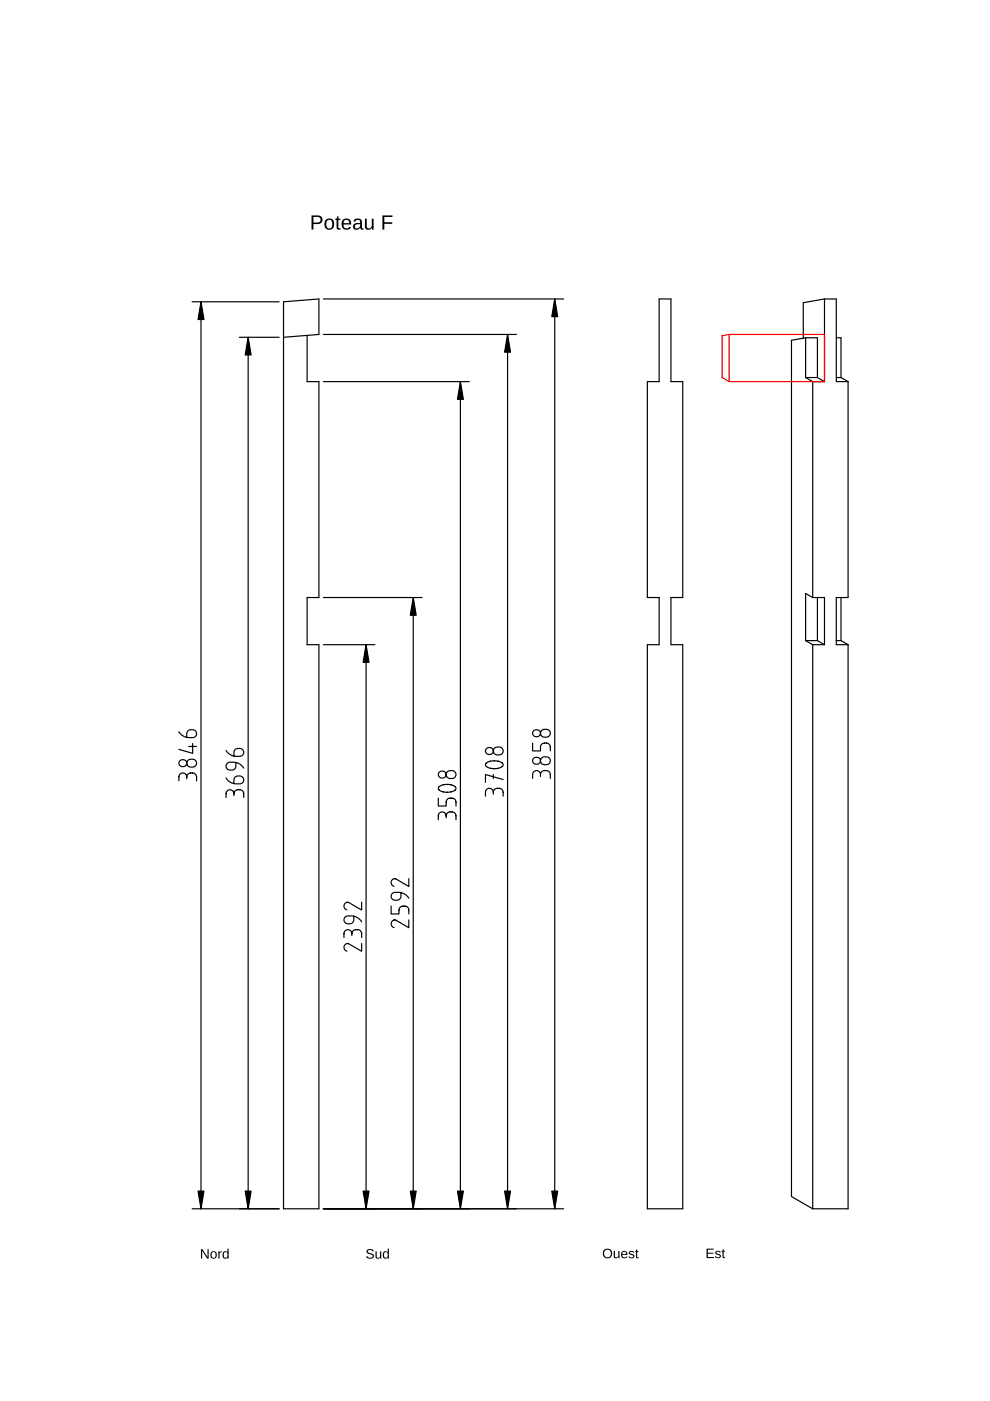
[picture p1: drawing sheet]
<svg xmlns="http://www.w3.org/2000/svg" width="210mm" height="297mm" viewBox="0 0 210 297" stroke-linecap="round" stroke-linejoin="round" font-family="sans-serif">
<g fill="none" stroke="#000" stroke-width=".25">
<path d="M40.7 64h18.5M42.6 64v192.3M50.7 71.5h8.5M52.6 71.5v184.8M65.1 71.1v9.8h2.5v45.8h-2.5v10h2.5v119.6h-7.5v-192.3l7.5-.6v7.5l-7.5 .6M68.6 63.4h50.9M68.6 70.9h40.9M107.6 70.9v185.4M117.6 63.4v192.9M139.8 63.4h2.5v17.5h2.5v45.8h-2.5v10h2.5v119.6h-7.5v-119.6h2.5v-10h-2.5v-45.8h2.5zM170.8 71.6h2.5v8.4M170.8 71.6l-3 .5v181.6l4.5 2.6"/>
<path d="M170.8 71.6v8.4M174.8 63.4h2.5v17.5h2.5M174.8 63.4v17.5M174.8 63.4l-4.5 .8v7.5M177.3 71.6h1v8.4M68.6 80.9h30.9M97.6 80.9v175.4M170.8 80h2.5M170.8 80l1.5 .9M172.3 80.9h2.5M172.3 80.9v45.8M173.3 80l1.5 .9"/>
<path d="M177.3 80h1M178.3 80l1.5 .9M179.8 80.9v45.8h-2.5v10h2.5M68.6 136.7h10.9M68.6 126.7h20.9M77.6 136.7v119.6M87.6 126.7v129.6M170.8 135.8h2.5M170.8 135.8l1.5 .9M172.3 136.7h2.5M172.3 126.7h2.5v10M172.3 136.7v119.6"/>
<path d="M172.3 126.7l-1.5-.9v10M173.3 126.7v9.1M173.3 135.8l1.5 .9M177.3 135.8h1M178.3 135.8l1.5 .9M178.3 126.7v9.1M179.8 136.7v119.6h-7.5M37.9 155.1a2.69 2.69 0 0 0 3.5 1 .89 .89 0 0 0 .1-1.1 .89 .89 0 0 0-1.1-.3 .83 .83 0 0 0-.8 .9v.7M40 158.3h1.7M40.8 157.6v2.1l-2.9-.8M47.9 159.1a2.69 2.69 0 0 0 3.5 1 .89 .89 0 0 0 .1-1.1 .89 .89 0 0 0-1.1-.3 .83 .83 0 0 0-.8 .8v.8M103.1 158.7a.82 .82 0 0 1 1.2-.1 .82 .82 0 0 1 0 1.2 .82 .82 0 0 1-1.2-.1 .73 .73 0 0 1 0-1z"/>
<path d="M104.8 158.6a.99 .99 0 0 1 1.4-.1 .99 .99 0 0 1 .2 1.3 .99 .99 0 0 1-1.3 .2 .99 .99 0 0 1-.3-1.4zM112.9 157.5v1.7h1.7v-.8a1.06 1.06 0 0 1 1-.9 1.06 1.06 0 0 1 1.1 .9v.8M113.1 154.9a.82 .82 0 0 1 1.2 0 .82 .82 0 0 1 0 1.2 .82 .82 0 0 1-1.2-.1 .73 .73 0 0 1 0-1.1zM114.8 154.9a.99 .99 0 0 1 1.4-.2 .99 .99 0 0 1 .2 1.4 .99 .99 0 0 1-1.3 .1 .99 .99 0 0 1-.3-1.3zM38.1 161.3a.82 .82 0 0 1 1.2-.1 .82 .82 0 0 1 0 1.2 .82 .82 0 0 1-1.2-.1 .73 .73 0 0 1 0-1zM39.6 164.7a.83 .83 0 0 0-.8-.8 .83 .83 0 0 0-.9 .8v.9M39.6 164.7a1.06 1.06 0 0 1 1-.8 1.06 1.06 0 0 1 1.1 .8v.9M39.6 164.7v.4M39.8 161.2a.99 .99 0 0 1 1.4-.1 .99 .99 0 0 1 .2 1.3 .99 .99 0 0 1-1.3 .2 .99 .99 0 0 1-.3-1.4zM47.9 164.9a2.69 2.69 0 0 0 3.5 1 .89 .89 0 0 0 .1-1.1 .89 .89 0 0 0-1.1-.3 .83 .83 0 0 0-.8 .9v.7M49.6 168.3a.83 .83 0 0 0-.8-.9 .83 .83 0 0 0-.9 .9v.8M49.6 168.3a1.06 1.06 0 0 1 1-.9 1.06 1.06 0 0 1 1.1 .9v.8"/>
<path d="M49.6 168.3v.4M50 161.7v.7a1.02 1.02 0 0 1-1.2 .9 1.02 1.02 0 0 1-.8-1.2l.2-.2a2.73 2.73 0 0 1 3.5 1M92.9 169.2v1.7h1.7v-.8a1.06 1.06 0 0 1 1-.9 1.06 1.06 0 0 1 1.1 .9v.8M93 166.9l1-.5 1.1-.1 1.1 .3 .4 .3 .1 .2-.2 .4-.6 .3-1.4 .2-.8-.2-.6-.3-.2-.4zM93.1 163.7a.82 .82 0 0 1 1.2-.1 .82 .82 0 0 1 0 1.2 .82 .82 0 0 1-1.2-.1 .73 .73 0 0 1 0-1zM94.6 173a.83 .83 0 0 0-.8-.9 .83 .83 0 0 0-.9 .9v.8M94.6 173a1.06 1.06 0 0 1 1-.9 1.06 1.06 0 0 1 1.1 .9v.8M94.6 173v.4M94.8 163.6a.99 .99 0 0 1 1.4-.1 .99 .99 0 0 1 .2 1.3 .99 .99 0 0 1-1.3 .2 .99 .99 0 0 1-.3-1.4zM103 161.9l1-.5 1.1-.1 1.1 .3 .4 .3 .1 .2-.2 .4-.6 .3-1.4 .2-.8-.2-.6-.3-.2-.4zM104.6 168a.83 .83 0 0 0-.8-.9 .83 .83 0 0 0-.9 .9v.8M104.6 168a1.06 1.06 0 0 1 1-.9 1.06 1.06 0 0 1 1.1 .9v.8"/>
<path d="M104.6 164.2v.9M104.6 168v.4M106.7 165.3l-3.8-1.1v1.7M113.1 160.8a.82 .82 0 0 1 1.2-.1 .82 .82 0 0 1 0 1.2 .82 .82 0 0 1-1.2-.1 .73 .73 0 0 1 0-1zM114.6 164.2a.83 .83 0 0 0-.8-.8 .83 .83 0 0 0-.9 .8v.8M114.6 164.2a1.06 1.06 0 0 1 1-.8 1.06 1.06 0 0 1 1.1 .8v.8M114.6 164.2v.4M114.8 160.7a.99 .99 0 0 1 1.4-.2 .99 .99 0 0 1 .2 1.4 .99 .99 0 0 1-1.3 .1 .99 .99 0 0 1-.3-1.3zM74.6 197.9a.83 .83 0 0 0-.8-.8 .83 .83 0 0 0-.9 .8v.9M74.6 197.9a1.06 1.06 0 0 1 1-.8 1.06 1.06 0 0 1 1.1 .8v.9M74.6 197.9v.5M75 194.2v.8a1.02 1.02 0 0 1-1.2 .9 1.02 1.02 0 0 1-.8-1.2l.2-.3a2.73 2.73 0 0 1 3.5 1"/>
<path d="M76.7 191.3v1.6l-2.8-1.6a.81 .81 0 0 0-1 .6 .81 .81 0 0 0 .7 1M82.9 192.1v1.7h1.7v-.9a1.06 1.06 0 0 1 1-.8 1.06 1.06 0 0 1 1.1 .8v.9M85 189.2v.8a1.02 1.02 0 0 1-1.2 .9 1.02 1.02 0 0 1-.8-1.2l.2-.3a2.73 2.73 0 0 1 3.5 1M86.7 195v1.7l-2.8-1.6a.81 .81 0 0 0-1 .6 .81 .81 0 0 0 .7 1M86.7 186.3v1.6l-2.8-1.6a.81 .81 0 0 0-1 .6 .81 .81 0 0 0 .7 1M76.7 200v1.7l-2.8-1.6a.81 .81 0 0 0-1 .6 .81 .81 0 0 0 .7 1M40.7 256.3h18.5M68.6 256.3h50.9"/>
</g>
<g fill="#000">
<path d="M66.1 45.7h1.2a.92 .92 0 0 1 1.1 .9 .92 .92 0 0 1-1.1 .9h-.8v1.2h-.4zM66.5 46v1.2h.8a.6 .6 0 0 0 .7-.6 .6 .6 0 0 0-.7-.6zM69.2 46.5a1.11 1.11 0 0 1 1.3 0 1.11 1.11 0 0 1 .3 1.4 1.03 1.03 0 0 1-1.2 .8 1.03 1.03 0 0 1-.8-1.2v-.4zM69.4 46.8l-.2 .5a.75 .75 0 0 0 .1 .9 .75 .75 0 0 0 .9 .1l.2-.6a.72 .72 0 0 0-.1-.9 .72 .72 0 0 0-.8-.1zM71.5 45.9h.2v.5h.5v.2h-.5v1.5l.2 .3h.3v.3h-.6l-.2-.2v-1.9h-.3v-.2h.3zM72.7 46.6a1.05 1.05 0 0 1 1.3-.2 1.05 1.05 0 0 1 .5 1.2h-1.7a.67 .67 0 0 0 .4 .8 .67 .67 0 0 0 .9-.3l.3 .1a1.11 1.11 0 0 1-1.5 .4 1.11 1.11 0 0 1-.4-1.5zM73.1 46.8l-.3 .5h1.3a.63 .63 0 0 0-.3-.6 .63 .63 0 0 0-.7 .1zM75.1 46.6a.99 .99 0 0 1 1.6 .5l.1 1.1 .3 .2a.34 .34 0 0 1-.3 .3 .34 .34 0 0 1-.3-.1l-.1-.4a.77 .77 0 0 1-1 .6 .77 .77 0 0 1-.5-1 .77 .77 0 0 1 .9-.5h.6a.52 .52 0 0 0-.4-.7 .52 .52 0 0 0-.6 .4l-.4-.1zM75.4 47.7a.5 .5 0 0 0 .2 .8 .5 .5 0 0 0 .7-.4l.1-.6zM77.4 46.4h.4v1.4a.55 .55 0 0 0 .6 .6 .55 .55 0 0 0 .4-.7v-1.3h.4v2.3h-.3l-.1-.4a.78 .78 0 0 1-.8 .4 .78 .78 0 0 1-.6-.8zM81.1 45.7h2.1v.3h-1.7v1.1h1.7v.4h-1.7v1.2h-.4z"/>
<path d="M42.6 264.8h.3l1.1 1.8v-1.8h.2v2h-.3l-1.1-1.7 .1 1.7h-.3zM44.8 265.5a.75 .75 0 0 1 1 .1 .75 .75 0 0 1 0 1 .75 .75 0 0 1-1 .1l-.2-.6zM45 265.6l-.1 .3a.49 .49 0 0 0 .4 .8 .49 .49 0 0 0 .4-.8 .41 .41 0 0 0-.2-.4 .41 .41 0 0 0-.5 .1zM46.3 265.3h.2v.3l.2-.3h.3v.2l-.4 .2v1.1h-.3zM47.3 265.5l.4-.2 .5 .2v-.8h.3v2.1h-.3v-.2a.59 .59 0 0 1-.7 .2 .59 .59 0 0 1-.3-.7zM47.6 265.5l-.1 .6a.43 .43 0 0 0 .4 .6 .43 .43 0 0 0 .3-.6 .43 .43 0 0 0-.1-.5 .43 .43 0 0 0-.5-.1z"/>
<path d="M77.8 265l.5-.2a.74 .74 0 0 1 .9 .5h-.2a.49 .49 0 0 0-.6-.3 .49 .49 0 0 0-.4 .5l.1 .1a1.04 1.04 0 0 1 1.2 .8 .95 .95 0 0 1-1.7 0l.3-.1a.57 .57 0 0 0 .6 .4 .57 .57 0 0 0 .5-.6l-.1-.1a1.01 1.01 0 0 1-1.2-.8zM79.6 265.3h.3v1a.37 .37 0 0 0 .4 .4 .37 .37 0 0 0 .3-.5v-.9h.2v1.5h-.2v-.2a.52 .52 0 0 1-.6 .3 .52 .52 0 0 1-.4-.6zM81.3 265.5l.4-.2 .5 .2v-.8h.3v2.1h-.3v-.2a.59 .59 0 0 1-.7 .2 .59 .59 0 0 1-.3-.7zM81.6 265.5l-.2 .6a.43 .43 0 0 0 .4 .6 .43 .43 0 0 0 .4-.6 .43 .43 0 0 0-.1-.5 .43 .43 0 0 0-.5-.1z"/>
<path d="M127.7 265.8a1.05 1.05 0 0 1 2.1 0 1.05 1.05 0 0 1-2.1 0zM128.3 265.2a.77 .77 0 0 0 .1 1.2 .77 .77 0 0 0 1.1-.5 .74 .74 0 0 0-.3-.8 .74 .74 0 0 0-.9 .1zM130.1 265.2h.3v1a.37 .37 0 0 0 .4 .4 .37 .37 0 0 0 .3-.5v-.9h.2l.1 1.6h-.3v-.3a.52 .52 0 0 1-.6 .3 .52 .52 0 0 1-.4-.5zM131.9 265.4a.7 .7 0 0 1 .8-.1 .7 .7 0 0 1 .3 .8h-1.1a.45 .45 0 0 0 .3 .5 .45 .45 0 0 0 .6-.2h.2a.77 .77 0 0 1-1.1 .2 .77 .77 0 0 1-.1-1.1zM132.1 265.5l-.2 .4h.9a.42 .42 0 0 0-.2-.5 .42 .42 0 0 0-.5 .1zM133.5 265.3l.6-.1 .4 .4h-.3a.29 .29 0 0 0-.4-.2 .29 .29 0 0 0-.1 .4 .52 .52 0 0 1 .7 .3 .52 .52 0 0 1-.2 .7l-.7-.1-.3-.3h.3l.2 .2a.32 .32 0 0 0 .6-.2 .32 .32 0 0 0-.5-.3l-.1-.1a.42 .42 0 0 1-.4-.2 .42 .42 0 0 1 .2-.5zM134.9 264.9h.2v.3h.3v.2h-.3v1l.1 .2h.2v.2l-.5-.2-.1-1.2h-.1v-.2h.1z"/>
<path d="M149.8 264.7h1.5v.3h-1.2v.6h1.1v.2h-1.1v.7h1.3v.2h-1.6zM151.8 265.3l.7-.1 .3 .4-.2-.1a.29 .29 0 0 0-.4-.2 .29 .29 0 0 0-.1 .5 .52 .52 0 0 1 .6 .3 .52 .52 0 0 1-.2 .6h-.6l-.3-.3 .2-.1 .3 .3a.32 .32 0 0 0 .5-.2 .32 .32 0 0 0-.4-.4h-.1a.42 .42 0 0 1-.4-.3 .42 .42 0 0 1 .1-.4zM153.3 264.9h.1v.3h.3v.2h-.3v1l.1 .1h.2v.2l-.5-.1v-1.2h-.2v-.2h.2z"/>
</g>
<path d="M154.6 70.9h20.2v10h-20.2M154.6 70.9l-1.5 .3v8.8l1.5 .9M154.6 70.9v10" fill="none" stroke="#f00" stroke-width=".25"/>
<g fill="#000">
<path d="M42.6 64l.6 3.7h-1.2zM52.6 71.5l.6 3.8h-1.2zM107.6 70.9l.6 3.8h-1.2zM117.6 63.4l.6 3.7h-1.2zM97.6 80.9l.6 3.8h-1.2zM77.6 136.7l.6 3.7h-1.2zM87.6 126.7l.6 3.7h-1.2zM42 252.5h1.2l-.6 3.8zM52 252.5h1.2l-.6 3.8zM77 252.5h1.2l-.6 3.8zM87 252.5h1.2l-.6 3.8zM97 252.5h1.2l-.6 3.8z"/>
<path d="M107 252.5h1.2l-.6 3.8zM117 252.5h1.2l-.6 3.8z"/>
</g>
<g fill="#000" stroke="#000" stroke-width=".25">
<path d="M42.6 64l.6 3.7h-1.2zM52.6 71.5l.6 3.8h-1.2zM107.6 70.9l.6 3.8h-1.2zM117.6 63.4l.6 3.7h-1.2zM97.6 80.9l.6 3.8h-1.2zM77.6 136.7l.6 3.7h-1.2zM87.6 126.7l.6 3.7h-1.2zM42 252.5h1.2l-.6 3.8zM52 252.5h1.2l-.6 3.8zM77 252.5h1.2l-.6 3.8zM87 252.5h1.2l-.6 3.8zM97 252.5h1.2l-.6 3.8z"/>
<path d="M107 252.5h1.2l-.6 3.8zM117 252.5h1.2l-.6 3.8z"/>
</g>
</svg>
